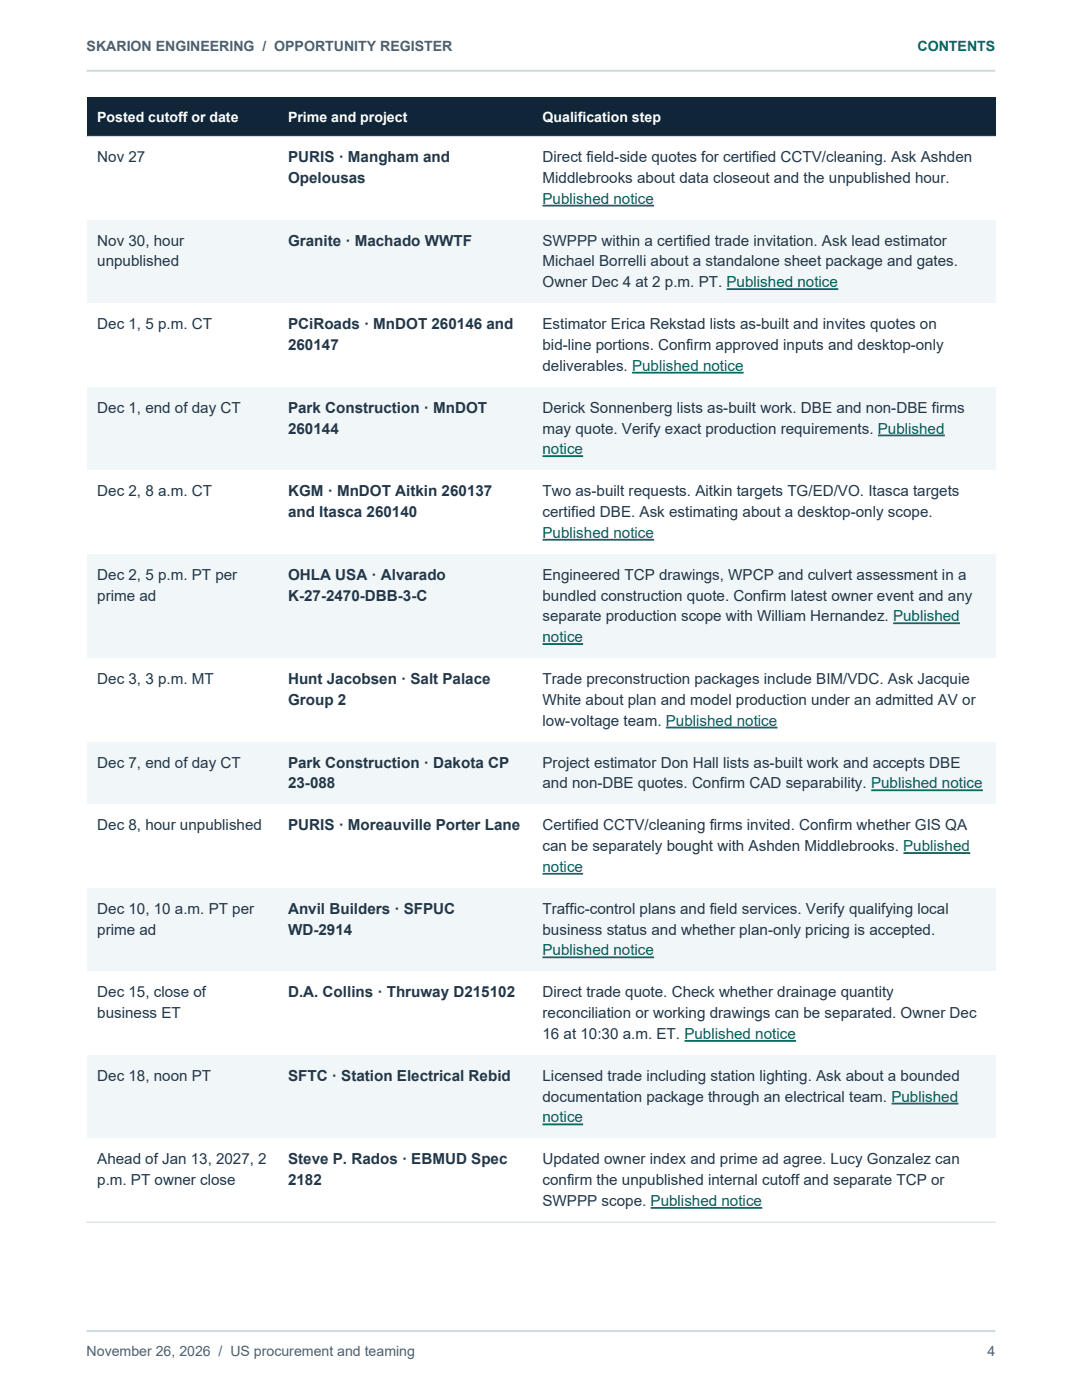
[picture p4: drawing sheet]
<svg xmlns="http://www.w3.org/2000/svg" width="216mm" height="279mm" viewBox="0 0 216 279" stroke-linecap="round" stroke-linejoin="round" font-family="sans-serif">
<defs><g id="words">
<g font-size="3" fill="#223749">
<text x="19.4" y="32.4">Nov 27</text>
<text x="57.5" y="32.4">PURIS · Mangham and</text>
<text x="108.3" y="32.4">Direct field-side quotes for certified CCTV/cleaning. Ask Ashden</text>
<text x="57.5" y="36.5">Opelousas</text>
<text x="108.3" y="36.5">Middlebrooks about data closeout and the unpublished hour.</text>
<text x="19.4" y="49">Nov 30, hour</text>
<text x="19.4" y="53.2">unpublished</text>
<text x="57.5" y="49">Granite · Machado WWTF</text>
<text x="108.3" y="49">SWPPP within a certified trade invitation. Ask lead estimator</text>
<text x="108.3" y="53.2">Michael Borrelli about a standalone sheet package and gates.</text>
<text x="108.3" y="57.3">Owner Dec 4 at 2 p.m. PT. Published notice</text>
<text x="19.4" y="65.7">Dec 1, 5 p.m. CT</text>
<text x="57.5" y="65.7">PCiRoads · MnDOT 260146 and</text>
<text x="108.3" y="65.7">Estimator Erica Rekstad lists as-built and invites quotes on</text>
<text x="57.5" y="69.8">260147</text>
<text x="108.3" y="69.8">bid-line portions. Confirm approved inputs and desktop-only</text>
<text x="108.3" y="74">deliverables. Published notice</text>
<text x="19.4" y="82.4">Dec 1, end of day CT</text>
<text x="57.5" y="82.4">Park Construction · MnDOT</text>
<text x="108.3" y="82.4">Derick Sonnenberg lists as-built work. DBE and non-DBE firms</text>
<text x="57.5" y="86.5">260144</text>
<text x="108.3" y="86.5">may quote. Verify exact production requirements. Published</text>
<text x="19.4" y="99">Dec 2, 8 a.m. CT</text>
<text x="57.5" y="99">KGM · MnDOT Aitkin 260137</text>
<text x="108.3" y="99">Two as-built requests. Aitkin targets TG/ED/VO. Itasca targets</text>
<text x="57.5" y="103.2">and Itasca 260140</text>
<text x="108.3" y="103.2">certified DBE. Ask estimating about a desktop-only scope.</text>
<text x="19.4" y="115.7">Dec 2, 5 p.m. PT per</text>
<text x="19.4" y="119.9">prime ad</text>
<text x="57.5" y="115.7">OHLA USA · Alvarado</text>
<text x="57.5" y="119.9">K-27-2470-DBB-3-C</text>
<text x="108.3" y="115.7">Engineered TCP drawings, WPCP and culvert assessment in a</text>
<text x="108.3" y="119.9">bundled construction quote. Confirm latest owner event and any</text>
<text x="108.3" y="124">separate production scope with William Hernandez. Published</text>
<text x="19.4" y="136.5">Dec 3, 3 p.m. MT</text>
<text x="57.5" y="136.5">Hunt Jacobsen · Salt Palace</text>
<text x="108.3" y="136.5">Trade preconstruction packages include BIM/VDC. Ask Jacquie</text>
<text x="57.5" y="140.7">Group 2</text>
<text x="108.3" y="140.7">White about plan and model production under an admitted AV or</text>
<text x="108.3" y="144.8">low-voltage team. Published notice</text>
<text x="19.4" y="153.2">Dec 7, end of day CT</text>
<text x="57.5" y="153.2">Park Construction · Dakota CP</text>
<text x="108.3" y="153.2">Project estimator Don Hall lists as-built work and accepts DBE</text>
<text x="57.5" y="157.3">23-088</text>
<text x="108.3" y="157.3">and non-DBE quotes. Confirm CAD separability. Published notice</text>
<text x="19.4" y="165.7">Dec 8, hour unpublished</text>
<text x="57.5" y="165.7">PURIS · Moreauville Porter Lane</text>
<text x="108.3" y="165.7">Certified CCTV/cleaning firms invited. Confirm whether GIS QA</text>
<text x="108.3" y="169.9">can be separately bought with Ashden Middlebrooks. Published</text>
<text x="19.4" y="182.4">Dec 10, 10 a.m. PT per</text>
<text x="57.5" y="182.4">Anvil Builders · SFPUC</text>
<text x="108.3" y="182.4">Traffic-control plans and field services. Verify qualifying local</text>
<text x="19.4" y="186.5">prime ad</text>
<text x="57.5" y="186.5">WD-2914</text>
<text x="108.3" y="186.5">business status and whether plan-only pricing is accepted.</text>
<text x="19.4" y="199.1">Dec 15, close of</text>
<text x="19.4" y="203.2">business ET</text>
<text x="57.5" y="199.1">D.A. Collins · Thruway D215102</text>
<text x="108.3" y="199.1">Direct trade quote. Check whether drainage quantity</text>
<text x="108.3" y="203.2">reconciliation or working drawings can be separated. Owner Dec</text>
<text x="108.3" y="207.3">16 at 10:30 a.m. ET. Published notice</text>
<text x="19.4" y="215.7">Dec 18, noon PT</text>
<text x="57.5" y="215.7">SFTC · Station Electrical Rebid</text>
<text x="108.3" y="215.7">Licensed trade including station lighting. Ask about a bounded</text>
<text x="108.3" y="219.9">documentation package through an electrical team. Published</text>
<text x="19.4" y="232.4">Ahead of Jan 13, 2027, 2</text>
<text x="57.5" y="232.4">Steve P. Rados · EBMUD Spec</text>
<text x="108.3" y="232.4">Updated owner index and prime ad agree. Lucy Gonzalez can</text>
<text x="19.4" y="236.5">p.m. PT owner close</text>
<text x="57.5" y="236.5">2182</text>
<text x="108.3" y="236.5">confirm the unpublished internal cutoff and separate TCP or</text>
<text x="108.3" y="240.7">SWPPP scope. Published notice</text>
</g>
<g font-size="3" fill="#00675d">
<text x="108.3" y="40.7">Published notice</text>
<text x="108.3" y="90.7">notice</text>
<text x="108.3" y="107.3">Published notice</text>
<text x="108.3" y="128.1">notice</text>
<text x="108.3" y="174">notice</text>
<text x="108.3" y="190.7">Published notice</text>
<text x="108.3" y="224">notice</text>
</g>
<g font-size="2.8" fill="#4b6072">
<text x="17.3" y="10.2">SKARION ENGINEERING / OPPORTUNITY REGISTER</text>
<text x="17.3" y="270.6">November 26, 2026 / US procurement and teaming</text>
<text x="197" y="270.6">4</text>
</g>
<text font-size="2.8" fill="#007067" x="183.1" y="10.2">CONTENTS</text>
<g font-size="2.8" fill="#fff">
<text x="19.4" y="24.3">Posted cutoff or date</text>
<text x="57.5" y="24.3">Prime and project</text>
<text x="108.3" y="24.3">Qualification step</text>
</g>
</g></defs>
<path d="M17.3 14.1h181.3M17.3 265.6h181.3" fill="none" stroke="#c9d8e1" stroke-width=".35"/>
<path d="M17.3 19.4h181.3v7.8h-181.3z" fill-rule="evenodd" fill="#102537"/>
<path d="M17.3 27.2h181.3v16.7h-181.3z" fill-rule="evenodd" fill="#fff"/>
<path d="M17.3 43.9h181.3v16.7h-181.3z" fill-rule="evenodd" fill="#f1f6f8"/>
<path d="M17.3 60.6h181.3v16.6h-181.3z" fill-rule="evenodd" fill="#fff"/>
<path d="M17.3 77.2h181.3v16.7h-181.3z" fill-rule="evenodd" fill="#f1f6f8"/>
<path d="M17.3 93.9h181.3v16.7h-181.3z" fill-rule="evenodd" fill="#fff"/>
<path d="M17.3 110.6h181.3v20.8h-181.3z" fill-rule="evenodd" fill="#f1f6f8"/>
<path d="M17.3 131.4h181.3v16.6h-181.3z" fill-rule="evenodd" fill="#fff"/>
<path d="M17.3 148h181.3v12.6h-181.3z" fill-rule="evenodd" fill="#f1f6f8"/>
<path d="M17.3 160.6h181.3v16.6h-181.3z" fill-rule="evenodd" fill="#fff"/>
<path d="M17.3 177.2h181.3v16.7h-181.3z" fill-rule="evenodd" fill="#f1f6f8"/>
<path d="M17.3 193.9h181.3v16.7h-181.3z" fill-rule="evenodd" fill="#fff"/>
<path d="M17.3 210.6h181.3v16.6h-181.3z" fill-rule="evenodd" fill="#f1f6f8"/>
<path d="M17.3 227.2h181.3v16.7h-181.3z" fill-rule="evenodd" fill="#fff"/>
<g fill="none" stroke="#00675d" stroke-width=".35">
<path d="M108.3 41h22.2M145 57.7h22.3M126.1 74.4h22.3M108.3 91h8M175.2 86.9h13.3M108.3 107.7h22.2M108.3 128.5h8M178.2 124.4h13.4M132.9 145.2h22.2M173.8 157.7h22.3M108.3 174.4h8M180.3 170.2h13.3"/>
<path d="M108.3 191.1h22.2M136.6 207.7h22.2M108.3 224.4h8M177.9 220.2h13.3M129.8 241.1h22.3"/>
</g>
<path d="M17.3 27.2h181.3M17.3 243.9h181.3" fill="none" stroke="#c9d8e1" stroke-width=".2"/>
<use href="#words"/>
</svg>
